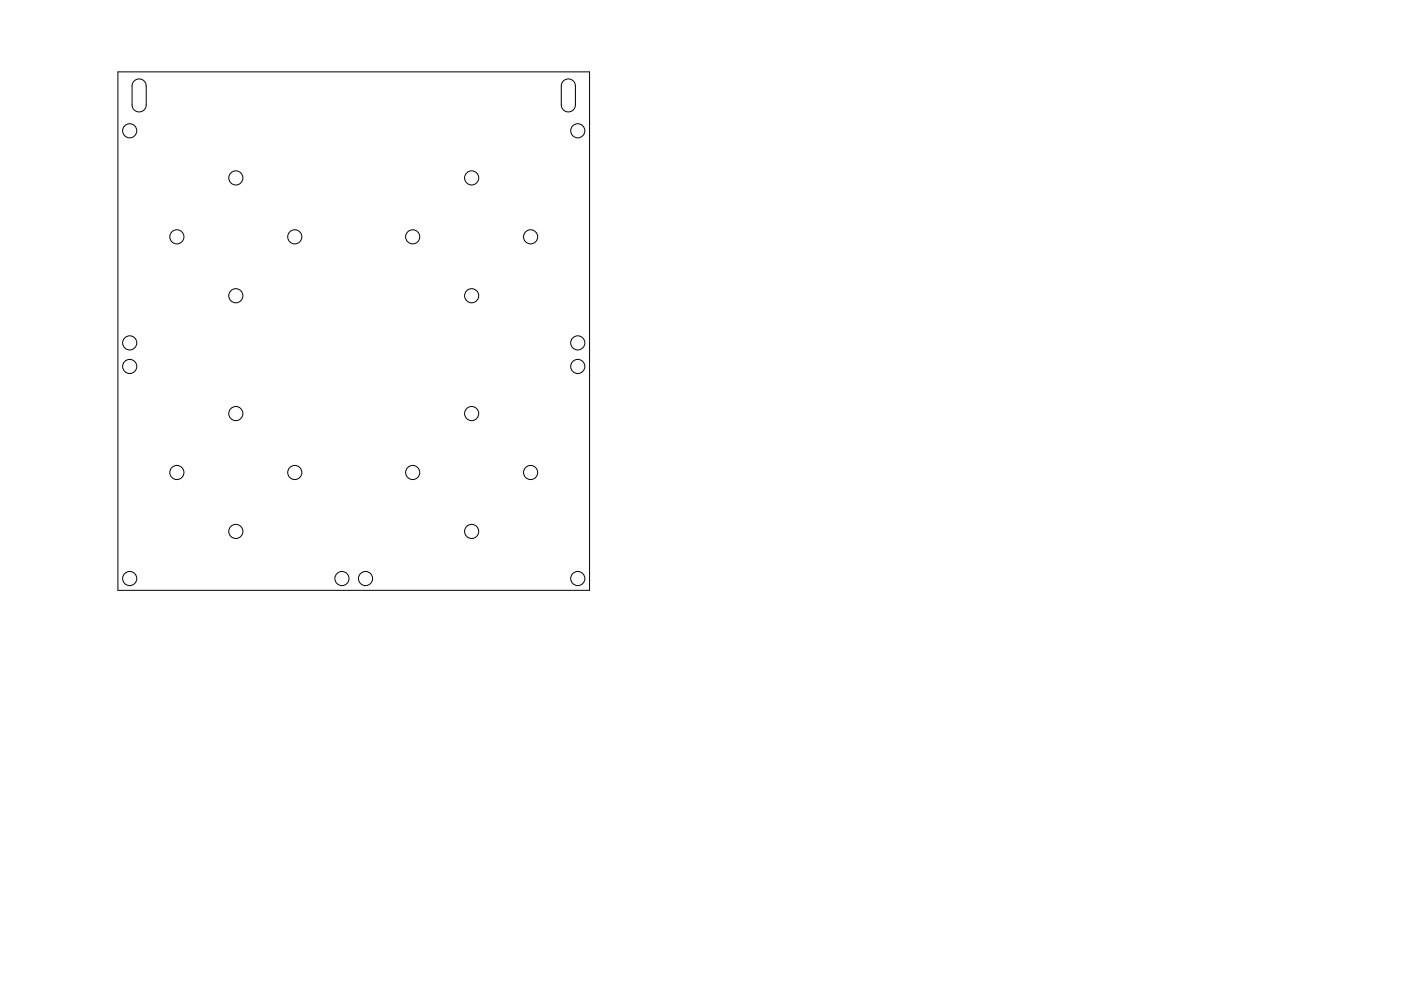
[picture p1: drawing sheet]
<svg xmlns="http://www.w3.org/2000/svg" width="297mm" height="210mm" viewBox="0 0 297 210" stroke-linecap="round" stroke-linejoin="round" font-family="sans-serif">
<g fill="none" stroke="#000" stroke-width=".21">
<path d="M25 15.2h100v110h-100zM28.4 17.2a1.5 1.5 0 0 1 1.7-.3 1.5 1.5 0 0 1 .9 1.3v4a1.5 1.5 0 0 1-1.5 1.5 1.5 1.5 0 0 1-1.5-1.5v-4.1zM119.4 17.2a1.5 1.5 0 0 1 1.7-.3 1.5 1.5 0 0 1 .9 1.3v4a1.5 1.5 0 0 1-1.5 1.5 1.5 1.5 0 0 1-1.5-1.5v-4.1z"/>
<circle cx="27.5" cy="27.7" r="1.5"/>
<circle cx="50" cy="37.7" r="1.5"/>
<circle cx="100" cy="37.7" r="1.5"/>
<circle cx="122.5" cy="27.7" r="1.5"/>
<circle cx="37.5" cy="50.2" r="1.5"/>
<circle cx="62.5" cy="50.2" r="1.5"/>
<circle cx="87.5" cy="50.2" r="1.5"/>
<circle cx="112.5" cy="50.2" r="1.5"/>
<circle cx="27.5" cy="77.7" r="1.5"/>
<circle cx="27.5" cy="72.7" r="1.5"/>
<circle cx="50" cy="62.7" r="1.5"/>
<circle cx="100" cy="62.7" r="1.5"/>
<circle cx="122.5" cy="77.7" r="1.5"/>
<circle cx="122.5" cy="72.7" r="1.5"/>
<circle cx="50" cy="87.7" r="1.5"/>
<circle cx="100" cy="87.7" r="1.5"/>
<circle cx="37.5" cy="100.2" r="1.5"/>
<circle cx="50" cy="112.7" r="1.5"/>
<circle cx="62.5" cy="100.2" r="1.5"/>
<circle cx="87.5" cy="100.2" r="1.5"/>
<circle cx="100" cy="112.7" r="1.5"/>
<circle cx="112.5" cy="100.2" r="1.5"/>
<circle cx="27.5" cy="122.7" r="1.5"/>
<circle cx="72.5" cy="122.7" r="1.5"/>
<circle cx="77.5" cy="122.7" r="1.5"/>
<circle cx="122.5" cy="122.7" r="1.5"/>
</g>
</svg>
